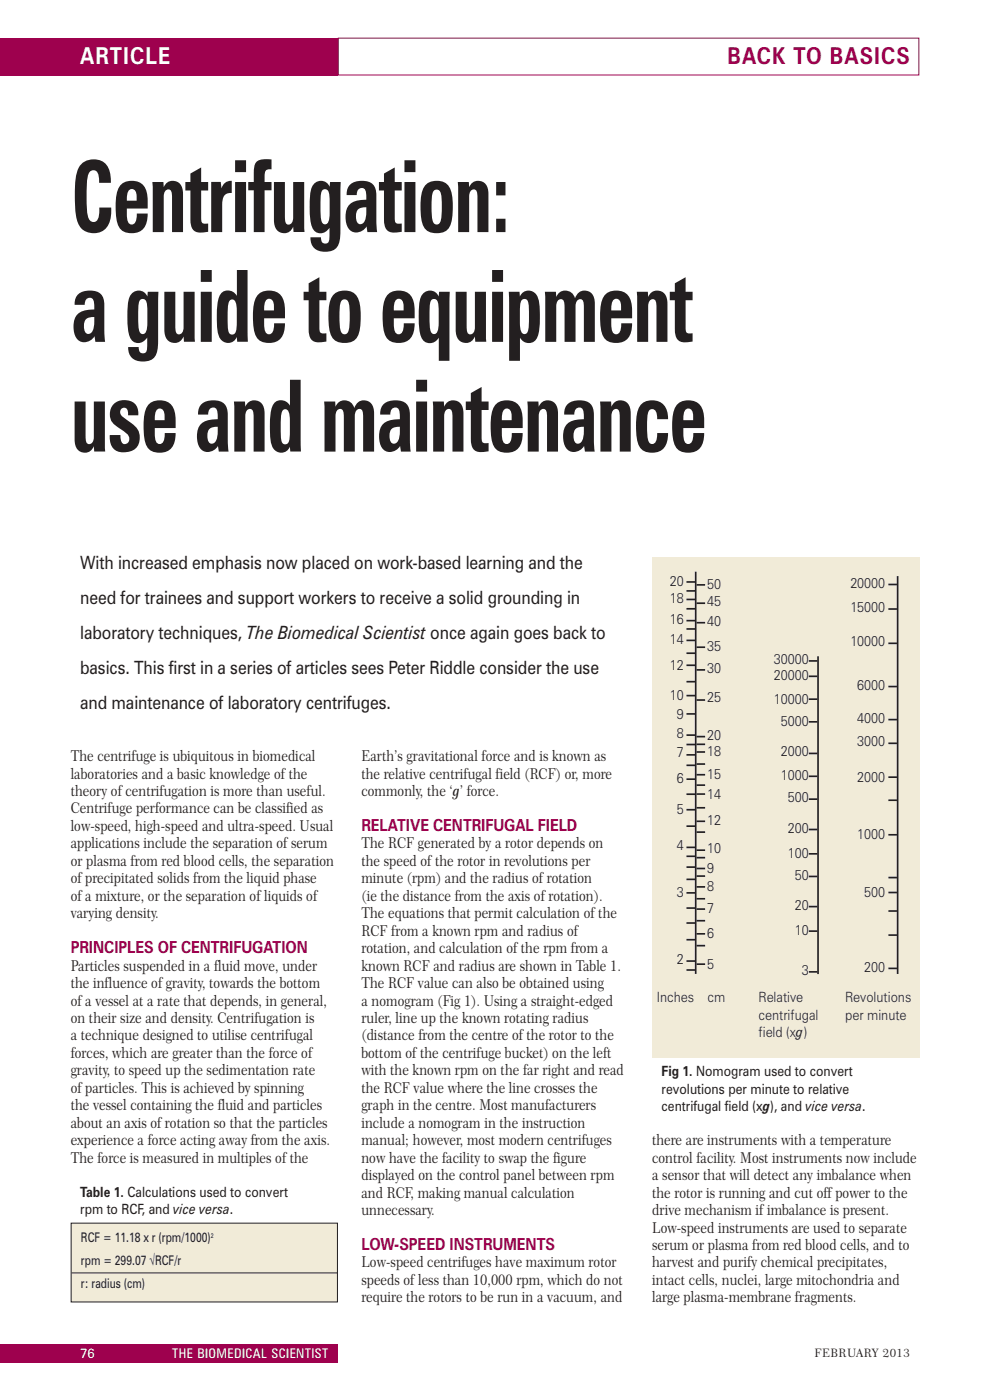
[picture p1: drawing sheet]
<svg xmlns="http://www.w3.org/2000/svg" width="210mm" height="297mm" viewBox="0 0 210 297" stroke-linecap="round" stroke-linejoin="round" font-family="sans-serif">
<defs><g id="words">
<g font-size="21.2" fill="#231f20">
<text x="15" y="49.2">Centrifugation:</text>
<text x="15" y="72.5">a guide to equipment</text>
<text x="15" y="95.8">use and maintenance</text>
</g>
<text font-size="4.9" fill="#fff" x="17" y="13.6">ARTICLE</text>
<text font-size="4.9" fill="#9e014e" x="154.3" y="13.6">BACK TO BASICS</text>
<g font-size="3.9" fill="#231f20">
<text x="17" y="120.7">With increased emphasis now placed on work-based learning and the</text>
<text x="17" y="128.1">need for trainees and support workers to receive a solid grounding in</text>
<text x="17" y="135.5">laboratory techniques, The Biomedical Scientist once again goes back to</text>
<text x="17" y="142.9">basics. This first in a series of articles sees Peter Riddle consider the use</text>
<text x="17" y="150.4">and maintenance of laboratory centrifuges.</text>
</g>
<g font-size="3.5" fill="#9e014e">
<text x="76.7" y="176.3">RELATIVE CENTRIFUGAL FIELD</text>
<text x="15" y="202.2">PRINCIPLES OF CENTRIFUGATION</text>
<text x="76.7" y="265.2">LOW-SPEED INSTRUMENTS</text>
</g>
<g font-size="3.2" fill="#231f20">
<text x="15" y="161.5">The centrifuge is ubiquitous in biomedical</text>
<text x="76.7" y="161.5">Earth’s gravitational force and is known as</text>
<text x="15" y="165.2">laboratories and a basic knowledge of the</text>
<text x="76.7" y="165.2">the relative centrifugal field (RCF) or, more</text>
<text x="15" y="168.9">theory of centrifugation is more than useful.</text>
<text x="15" y="172.6">Centrifuge performance can be classified as</text>
<text x="76.7" y="168.9">commonly, the ‘g’ force.</text>
<text x="15" y="176.3">low-speed, high-speed and ultra-speed. Usual</text>
<text x="15" y="180">applications include the separation of serum</text>
<text x="76.7" y="180">The RCF generated by a rotor depends on</text>
<text x="15" y="183.7">or plasma from red blood cells, the separation</text>
<text x="76.7" y="183.7">the speed of the rotor in revolutions per</text>
<text x="15" y="187.4">of precipitated solids from the liquid phase</text>
<text x="15" y="191.1">of a mixture, or the separation of liquids of</text>
<text x="76.7" y="187.4">minute (rpm) and the radius of rotation</text>
<text x="76.7" y="191.1">(ie the distance from the axis of rotation).</text>
<text x="15" y="194.8">varying density.</text>
<text x="76.7" y="194.8">The equations that permit calculation of the</text>
<text x="76.7" y="198.5">RCF from a known rpm and radius of</text>
<text x="76.7" y="202.2">rotation, and calculation of the rpm from a</text>
<text x="15" y="205.9">Particles suspended in a fluid move, under</text>
<text x="15" y="209.6">the influence of gravity, towards the bottom</text>
<text x="76.7" y="205.9">known RCF and radius are shown in Table 1.</text>
<text x="76.7" y="209.6">The RCF value can also be obtained using</text>
<text x="15" y="213.3">of a vessel at a rate that depends, in general,</text>
<text x="76.7" y="213.3">a nomogram (Fig 1). Using a straight-edged</text>
<text x="15" y="217">on their size and density. Centrifugation is</text>
<text x="15" y="220.7">a technique designed to utilise centrifugal</text>
<text x="76.7" y="217">ruler, line up the known rotating radius</text>
<text x="76.7" y="220.7">(distance from the centre of the rotor to the</text>
<text x="15" y="224.4">forces, which are greater than the force of</text>
<text x="76.7" y="224.4">bottom of the centrifuge bucket) on the left</text>
<text x="15" y="228.1">gravity, to speed up the sedimentation rate</text>
<text x="15" y="231.8">of particles. This is achieved by spinning</text>
<text x="76.7" y="228.1">with the known rpm on the far right and read</text>
<text x="76.7" y="231.8">the RCF value where the line crosses the</text>
<text x="15" y="235.5">the vessel containing the fluid and particles</text>
<text x="15" y="239.3">about an axis of rotation so that the particles</text>
<text x="76.7" y="235.5">graph in the centre. Most manufacturers</text>
<text x="76.7" y="239.3">include a nomogram in the instruction</text>
<text x="15" y="243">experience a force acting away from the axis.</text>
<text x="76.7" y="243">manual; however, most modern centrifuges</text>
<text x="138.3" y="243">there are instruments with a temperature</text>
<text x="15" y="246.7">The force is measured in multiples of the</text>
<text x="76.7" y="246.7">now have the facility to swap the figure</text>
<text x="76.7" y="250.4">displayed on the control panel between rpm</text>
<text x="138.3" y="246.7">control facility. Most instruments now include</text>
<text x="138.3" y="250.4">a sensor that will detect any imbalance when</text>
<text x="76.7" y="254.1">and RCF, making manual calculation</text>
<text x="76.7" y="257.8">unnecessary.</text>
<text x="138.3" y="254.1">the rotor is running and cut off power to the</text>
<text x="138.3" y="257.8">drive mechanism if imbalance is present.</text>
<text x="138.3" y="261.5">Low-speed instruments are used to separate</text>
<text x="76.7" y="268.9">Low-speed centrifuges have maximum rotor</text>
<text x="138.3" y="265.2">serum or plasma from red blood cells, and to</text>
<text x="138.3" y="268.9">harvest and purify chemical precipitates,</text>
<text x="76.7" y="272.6">speeds of less than 10,000 rpm, which do not</text>
<text x="138.3" y="272.6">intact cells, nuclei, large mitochondria and</text>
<text x="76.7" y="276.3">require the rotors to be run in a vacuum, and</text>
<text x="138.3" y="276.3">large plasma-membrane fragments.</text>
</g>
<g font-size="3" fill="#231f20">
<text x="142.1" y="124.3">20</text>
<text x="150" y="125">50</text>
<text x="180.4" y="124.8">20000</text>
<text x="142.1" y="127.9">18</text>
<text x="150" y="128.5">45</text>
<text x="180.4" y="129.7">15000</text>
<text x="142.1" y="132.4">16</text>
<text x="142.1" y="136.7">14</text>
<text x="150" y="132.8">40</text>
<text x="180.4" y="137">10000</text>
<text x="142.1" y="142.2">12</text>
<text x="150" y="142.7">30</text>
<text x="150" y="138.1">35</text>
<text x="164.2" y="140.9">30000</text>
<text x="142.1" y="148.5">10</text>
<text x="150" y="149">25</text>
<text x="164.2" y="144.3">20000</text>
<text x="164.2" y="149.3">10000</text>
<text x="181.9" y="146.4">6000</text>
<text x="143.6" y="152.5">9</text>
<text x="165.6" y="154">5000</text>
<text x="181.9" y="153.3">4000</text>
<text x="143.6" y="156.6">8</text>
<text x="143.6" y="160.5">7</text>
<text x="150" y="160.4">18</text>
<text x="150" y="157">20</text>
<text x="165.6" y="160.5">2000</text>
<text x="181.9" y="158.4">3000</text>
<text x="143.6" y="166">6</text>
<text x="150" y="165.2">15</text>
<text x="165.6" y="165.6">1000</text>
<text x="181.9" y="165.8">2000</text>
<text x="143.6" y="172.6">5</text>
<text x="150" y="169.5">14</text>
<text x="167.1" y="170.1">500</text>
<text x="150" y="175.1">12</text>
<text x="167.1" y="176.8">200</text>
<text x="181.9" y="178">1000</text>
<text x="143.6" y="180.2">4</text>
<text x="150" y="185.1">9</text>
<text x="150" y="181">10</text>
<text x="167.1" y="181.9">100</text>
<text x="143.6" y="190.3">3</text>
<text x="150" y="189.1">8</text>
<text x="168.6" y="186.7">50</text>
<text x="183.3" y="190.2">500</text>
<text x="150" y="193.7">7</text>
<text x="168.6" y="193.1">20</text>
<text x="150" y="198.9">6</text>
<text x="168.6" y="198.3">10</text>
<text x="143.6" y="204.5">2</text>
<text x="150" y="205.5">5</text>
<text x="170.1" y="206.9">3</text>
<text x="183.3" y="206.3">200</text>
<text x="139.3" y="212.5">Inches</text>
<text x="150.1" y="212.5">cm</text>
<text x="160.9" y="212.6">Relative</text>
<text x="179.3" y="212.6">Revolutions</text>
<text x="160.9" y="216.3">centrifugal</text>
<text x="160.9" y="220">field (xg)</text>
<text x="179.3" y="216.3">per minute</text>
<text x="140.3" y="228.4">Fig 1. Nomogram used to convert</text>
<text x="140.3" y="232.1">revolutions per minute to relative</text>
<text x="140.3" y="235.8">centrifugal field (xg), and vice versa.</text>
<text x="17" y="257.6">rpm to RCF, and vice versa.</text>
<text x="17" y="253.9">Table 1. Calculations used to convert</text>
</g>
<g font-size="2.8" fill="#231f20">
<text x="17.2" y="263.6">RCF = 11.18 x r (rpm/1000)</text>
<text x="17.2" y="268.5">rpm = 299.07 √RCF/r</text>
<text x="17.2" y="273.3">r: radius (cm)</text>
</g>
<g font-size="2.8" fill="#fff">
<text x="17" y="288.2">76</text>
<text x="36.5" y="288.2">THE BIOMEDICAL SCIENTIST</text>
</g>
<text font-size="2.5" fill="#231f20" x="172.8" y="287.9">FEBRUARY 2013</text>
<text font-size="1.4" fill="#231f20" x="44.7" y="262.6">2</text>
</g></defs>
<path d="M15.1 259.5h56.5v16.7h-56.5z" fill="#f1ebd8"/>
<path d="M15.1 259.5h56.5v16.7h-56.5zM15.2 270h56.3" fill="none" stroke="#231f20" stroke-width=".21"/>
<path d="M138.3 118.3h56.7v106.1h-56.7z" fill="#f1ebd8"/>
<g fill="none" stroke="#231f20" stroke-width=".35">
<path d="M145.6 138.6h1.8M145.6 135.9h1.8M145.6 133.4h1.8M145.6 131.7h1.8M145.6 129.2h1.8M145.6 127.2h1.8M145.6 125.4h1.8M145.6 123.5h1.8M147.6 121.3v85.3M147.8 124.1h1.8M147.8 128h1.8M147.8 132.1h1.8"/>
<path d="M147.8 137.3h1.8M173.5 139.2v67.4M188.4 124h1.9M188.4 129.2h1.9M188.4 136.5h1.9M190.4 122.2v84.4M145.6 157.9h1.8M145.6 155.9h1.8M145.6 151.5h1.8M145.6 147.6h1.8M145.6 144.6h1.8M145.6 141.1h1.8"/>
<path d="M147.8 157.9h1.8M147.8 142.1h1.8M147.8 148.5h1.8M147.8 156.3h1.8M147.8 159.5h1.8M171.6 140.2h1.8M171.6 143.5h1.8M171.6 148.3h1.8M171.6 153.1h1.8M171.6 159.8h1.8M188.4 145.6h1.9M188.4 152.7h1.9"/>
<path d="M188.4 157.7h1.9M145.6 179.8h1.8M145.6 171.8h1.8M145.6 175.3h1.8M145.6 165.3h1.8M145.6 162.4h1.8M145.6 168.5h1.8M145.6 160.1h1.8M147.8 168.5h1.8M147.8 162.1h1.8M147.8 164.4h1.8M147.8 166.6h1.8"/>
<path d="M147.8 171.4h1.8M147.8 174.2h1.8M147.8 176.5h1.8M171.6 164.7h1.8M171.6 169.5h1.8M171.6 176h1.8M188.4 164.9h1.9M188.4 169.8h1.9M188.4 177.1h1.9M145.6 189.4h1.8M145.6 192.6h1.8M145.6 195.8h1.8"/>
<path d="M145.6 199.4h1.8M145.6 181.7h1.8M145.6 184h1.8M145.6 186.6h1.8M147.8 180.4h1.8M147.8 182h1.8M147.8 184.2h1.8M147.8 185.9h1.8M147.8 188.1h1.8M147.8 190.7h1.8M147.8 192.9h1.8M147.8 195.3h1.8"/>
<path d="M147.8 198.1h1.8M171.6 181.1h1.8M171.6 185.9h1.8M171.6 192.3h1.8M171.6 197.5h1.8M188.5 186.2h1.8M188.5 189.3h1.8M188.5 193.3h1.8M188.5 198.4h1.8M145.6 203.9h1.8M145.6 205.8h1.8M147.8 200.6h1.8"/>
<path d="M147.8 204.5h1.8M171.6 206.2h1.8M188.5 205.4h1.8"/>
</g>
<g fill="#9e014e">
<path d="M-.1 285.2h71.8v4h-71.8z"/>
<path d="M-.1 8h71.8v8h-71.8z"/>
</g>
<path d="M71.8 8.1h123.1v7.8h-123.1z" fill="none" stroke="#9e014e" stroke-width=".21"/>
<use href="#words"/>
</svg>
